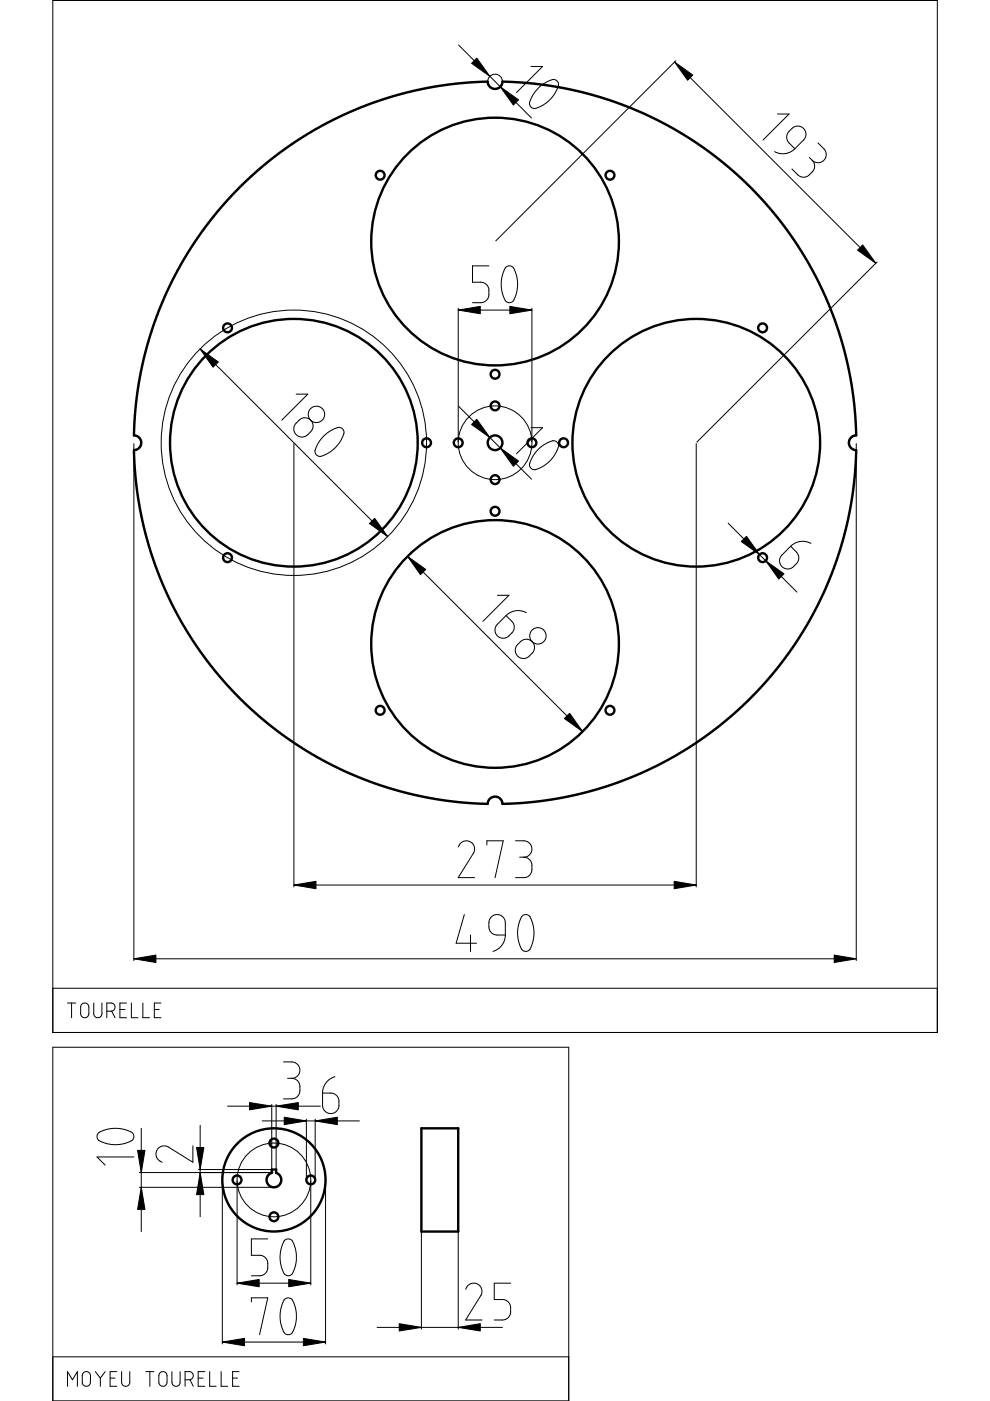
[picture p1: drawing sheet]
<svg xmlns="http://www.w3.org/2000/svg" width="210mm" height="297mm" viewBox="0 0 210 297" stroke-linecap="round" stroke-linejoin="round" font-family="sans-serif">
<g fill="none" stroke="#000" stroke-width=".21">
<path d="M11.2 .1h187.5v218.8h-187.5zM97.2 9.5l15.5 15.5M112.6 14.1h2.4l-5.5 5.5M114.1 18.7l1.6-1.2 1.5-.7 .7 .2 .5 .7v.5l-.4 .9-1.2 1.8-1.6 1.4-1.3 .6-.7 .1-.7-.4-.2-.8 .8-1.8zM143 13.1l42.7 42.7M143.3 12.9l-38.2 38.2M164.8 24.2h2.5l-5.5 5.5M167.3 27.9l1.1-1 .9-.2 .9 .4 .6 .8 .1 .7-.3 .8-2.1 2.1-1.3-1.3-.3-.5-.1-.9zM168.5 31.5l-1.1 .8-1 .3-1.1-.1-1.1-.3M171.6 33.4l.6 .6M172.2 34l.5 .9-.1 1-1 1.2-.6 .4-.8 .1-.7-.2-1.6-1.6M173.4 30.3l1.6 1.7 .2 .6-.1 .7-.4 .7-.9 .5-.9-.1-.7-.4"/>
<path d="M103.7 56.4h-3.5v3.4l2.4 .2 .7 .5 .4 .8-.1 1.7-.6 .8-.7 .4h-2.1M107.2 56.7l.5-.3h.5l.7 .4 .5 1.2 .3 1.3v1.5l-.3 1.6-.5 1.4-.8 .4-.5-.1-.5-.3-.5-1.3-.3-1.3 .1-2.2zM186 55.5l-38.2 38.2M42.4 74l39.8 39.8M97.2 65.7h15.6M97.2 65.3v28.4M112.8 65.3v28.4M28.4 94.1v109.6M62.3 94.1v93.9M62.8 89.7l1.2-1 1.1-.1 .6 .3 .4 .5 .3 .7-.1 .8-.4 .6-.9 .9-.8 .3-.7-.1-.6-.3-.5-.8-.1-.9zM62.8 83.6h2.5l-5.6 5.5M68.5 92.6l1.4-1.2 1.8-.8 .8 .2 .4 .7-.5 1.7-1.1 1.5-1.7 1.4-.9 .4-1 .3-.7-.4-.2-.9 .8-1.8z"/>
<path d="M97.2 86.1l15.5 15.5M112.6 90.7h2.4l-5.5 5.5M113.9 95.5l1.3-1.1 1.9-.9 .8 .1 .5 .6v.5l-.4 1-1.2 1.8-1.6 1.3-1.1 .6-.9 .2-.8-.5-.1-.7 .4-1.2zM147.6 94.1v93.9M181.5 94.1v109.6M86.4 118l37.1 37.1M154.4 110.9l14.6 14.6M165.7 117.8l1.9-2 1.5 1.5 .3 .7-.1 .7-.2 .6-1 .9-.7 .4h-.8l-.7-.4-.6-.8v-.8zM171.9 115.2l-.9-.3-1.2-.1-1.1 .3-1.1 .7M105.4 132.4l1.9-1.9 1.5 1.6 .2 .7v.7l-.3 .5-1 1-.8 .3-.8-.1-.8-.5-.3-.7v-1zM105.5 126.2h2.4l-5.5 5.5M109.7 136.7l1.2-1 .6-.2 .6 .1 .6 .3 .4 .5 .2 .7v.7l-.4 .7-.9 .8-.8 .3-.8-.1-.8-.5-.3-.7v-1z"/>
<path d="M111.6 129.9l-1-.4h-1.2l-1.2 .4-.9 .6M97.2 179.6l.5-.9 1.1-.4 1 .2 .7 .8 .1 .6-.1 .8-3.3 5.4h3.4M103.2 179.1v-.8h3.5l-1.7 7.8M109.3 178.3h2.2l.6 .3 .5 .7 .2 .9-.4 .9-.6 .5-.8 .1M62.3 187.6h85.3M98.4 193.9l-1.7 6.1h4.3M99.8 198.2v3.5M104.1 194.5l.7-.5 .8-.1 .5 .1 .6 .5 .4 .9v2.8h-2.1l-.6-.2-.4-.5-.3-.6v-1.3v-.5zM107.1 198.2l-.1 1.1-.6 1.1-.8 .8-1.1 .5M110.2 181.7h.8M110.6 194.3l.7-.4 .8 .2 .7 1.2 .4 1.5v1.6l-.3 1.6-.6 1.3-.7 .4-.6-.1-.4-.3-.5-1.3-.3-1.1 .1-2.5zM111 181.7l.8 .2 .7 .7 .3 .7-.1 1.6-.4 .6-.7 .5-2.3 .1"/>
<path d="M11.2 209.5h187.5M14.3 212.7h1.7M15.2 212.7v3.1M17.3 213l.4-.3h.4l.4 .2 .3 .3v1.9l-.5 .6-.5 .1-.6-.5-.1-1.9zM19.9 212.7v2.3l.2 .5 .5 .3 .6-.1 .3-.4 .1-2.6M22.6 214.4h1.1l.5-.3 .2-.7-.3-.5-.4-.2h-1.1v3.1M23.7 214.4l.7 1.4M25.4 214h1.1M26.8 212.7h-1.4v3.1h1.4M27.9 212.7v3.1h1.4M28.4 203.3h153.1M30.3 212.7v3.1h1.4"/>
<path d="M32.7 214h1.1M34.1 212.7h-1.4v3.1h1.4M11.2 222h109.4v75.1h-109.4zM30 239.2v21.9M42.4 238.6v19.4M48.2 234.5h19.7M55.6 237.7h20.6M57.6 234.1v13.7M58.5 234.1v13.7M60.1 225.1l2.3 .1 .5 .3 .5 .7 .2 .8-.3 .8-.7 .7-.8 .1M61 228.6h.8M61.8 228.6l1 .3 .6 .8 .2 .5-.1 1.6-.5 .7-.6 .4-2.3 .1"/>
<path d="M65 237.3v12.7M66.8 237.3v12.7M68.4 231.8h2.1l.6 .3 .5 .4 .3 .8v1.3l-.2 .5-.5 .7-.6 .3h-.7l-.9-.4-.3-.3-.3-.9zM71 228.3l-1.1 .5-.8 .8-.6 1.1-.1 1.1M20.9 240.2l2-.8 2.3-.2 1.4 .3 1.3 .6 .4 .5 .1 .5-.4 .7-1.3 .6-1.6 .3h-1.5l-1.4-.4-1.3-.5-.3-.7v-.5zM28.4 245.3h-7.8l1.7 1.7M29.5 248.6h28.4M29.5 251.7h28.4M40.9 243v3.4l-5.4-3.3-.9-.1-.5 .1-.7 .6-.3 1 .3 1 1 .7M42.1 248h15.3M47.1 250.4v34.5M50.3 250.4v22"/>
<path d="M65.9 250.4v22M69 250.4v34.5M50.3 272.1h15.6M53.3 276v-.8h3.5l-1.8 7.8M56.8 262.7h-3.5v3.4l2.4 .2 .7 .4 .4 1-.1 1.4-.5 1-.9 .4h-2M60.3 275.5l.9-.3 .7 .3 .6 1.3 .3 1.3v1.8l-.3 1.4-.5 1.3-.7 .4-.6-.1-.5-.3-.7-2.4-.1-1.3 .1-1.2 .3-1.1zM60.4 263l.4-.3h.5l.6 .3 .5 1.1 .4 1.5v1.5l-.2 1.5-.6 1.5-.8 .4-.5-.1-.5-.4-.5-1.4-.3-1.2 .1-2.4 .4-1.2zM89.3 261.3v20.5M97.2 261.3v20.5M98.7 273.3l.6-.8 .9-.4 1 .1 .8 .7 .2 .8-.2 .8-3.3 5.4h3.5M108.3 272.1h-3.5v3.4l2.4 .1 .7 .6 .4 .9-.1 1.6-.6 .8-.8 .3-2 .1M11.2 287.7h109.4"/>
<path d="M14.3 293.9v-3.1l1.1 1.7 1-1.7v3.1M17.6 291.2l.3-.3 .6-.1 .4 .2 .2 .4 .1 1.8-.3 .5-.3 .2-.7-.1-.4-.5-.1-1.7zM20.2 290.8l1.1 1.4M21.3 292.2v1.7M22.3 290.8l-1 1.4M23.3 292.2h1.1M24.7 290.8h-1.4v3.1h1.4M25.8 290.8v2.4l.2 .4 .5 .3 .7-.1 .3-.5v-2.5M30.9 290.8h1.7M31.8 290.8v3.1M34 291l.7-.2 .4 .2 .3 .4v1.8l-.2 .5-.4 .2-.6-.1-.5-.5v-1.7zM36.4 290.8l.1 2.4 .3 .5 .4 .2 .6-.1 .4-.6v-2.4"/>
<path d="M39.2 292.5h1.1l.4-.2 .3-.7-.4-.6-.3-.2h-1.1v3.1M40.3 292.5l.7 1.4M42 292.2h1.1M43.4 290.8h-1.4v3.1h1.4M44.4 290.8v3.1h1.4M46.9 290.8v3.1h1.4M47.1 284.5h21.9M49.3 292.2h1.1M50.7 290.8h-1.4v3.1h1.4M80 281.4h26.5"/>
<circle cx="105" cy="17.3" r="1.56"/>
<circle cx="62.3" cy="93.9" r="28.1"/>
<circle cx="67.1" cy="87.9" r="1.73"/>
<circle cx="105" cy="93.9" r="7.8"/>
<circle cx="114.1" cy="134.8" r="1.74"/>
<circle cx="58.1" cy="250.2" r="10.9"/>
<circle cx="58.1" cy="250.2" r="7.8"/>
</g>
<g fill="#000" stroke="#000" stroke-width=".21">
<path d="M100 13.4l1.1-1.1 2.8 3.9zM106.1 18.4l3.8 2.8-1.1 1.1zM143 13.1l3.9 2.8-1.1 1.1zM181.8 53l1.1-1.1 2.8 3.9zM42.4 74l3.9 2.8-1.1 1.1zM97.2 65.7l4.6-.7v1.5zM108.1 65l4.7 .7-4.7 .8zM100 90l1.1-1.1 2.8 3.9zM106.1 95l3.8 2.7-1.1 1.1zM78.3 111l1.1-1.1 2.8 3.9zM86.4 118l3.9 2.7-1.1 1.1zM157.2 114.8l1.1-1.1 2.7 3.9z"/>
<path d="M162.3 118.9l3.9 2.8-1.1 1.1zM119.7 152.3l1.1-1.1 2.7 3.9zM62.3 187.6l4.7-.7v1.5zM142.9 186.9l4.7 .7-4.7 .8zM28.4 203.3l4.7-.8v1.6zM176.9 202.5l4.6 .8-4.6 .8zM52.9 233.8l4.7 .7-4.7 .8zM58.5 234.5l4.7-.7v1.5zM60.3 236.9l4.7 .8-4.7 .7zM66.8 237.7l4.7-.8v1.5zM29.2 243.9h1.5l-.7 4.7zM30 251.7l.7 4.7h-1.5z"/>
<path d="M41.7 243.3h1.5l-.8 4.7zM42.4 248.6l.8 4.7h-1.5zM50.3 272.1l4.6-.8v1.5zM61.2 271.3l4.7 .8-4.7 .7zM47.1 284.5l4.7-.7v1.5zM64.3 283.8l4.7 .7-4.7 .8zM84.6 280.6l4.7 .8-4.7 .8zM97.2 281.4l4.6-.8v1.6z"/>
</g>
<g fill="none" stroke="#000" stroke-width=".51">
<path d="M50.1 40.5l5.1-4.8 5.5-4.4 6.4-4 6.6-3.4 6.9-2.6 7.2-2.1 7.2-1.3 4.1-.4 3.9-.2a.51 .51 0 0 1 .5 .7l.7 .7 .9 .2 .9-.4 .5-.8a.49 .49 0 0 1 .8-.4l6.6 .5 7.2 1.2 7.6 2.1 6.5 2.4 7.1 3.5 6 3.7 6.2 4.7 5.3 5 4.7 5.3 3.9 5.2 3.9 6.4 3.1 6.5 2.3 6.2 2 7.3 1.3 7.7 .5 6.9a.54 .54 0 0 1-.7 .6l-.6 .6-.2 .9 .4 1 .8 .4a.45 .45 0 0 1 .3 .7l-.5 6.7-1.2 7.2-2 7.6-2.5 6.5-3.5 7.1-3.7 6-4.7 6.2-5 5.3-5.3 4.7-5.1 3.9-6.5 3.9-6.5 3.1-6.1 2.3-7.4 2.1-7.6 1.2-7 .5a.51 .51 0 0 1-.5-.6l-.7-.7-.8-.2-.9 .3-.5 .9a.49 .49 0 0 1-.8 .3l-6.6-.5-7.3-1.2-7.6-2-6.5-2.4-7.1-3.6-6-3.7-6.1-4.7-5.4-5-4.7-5.3-3.8-5.1-3.9-6.5-3.2-6.4-2.3-6.2-2-7.4-1.3-7.6-.5-6.9a.54 .54 0 0 1 .7-.6l.7-.7 .2-.8-.5-1-.8-.4a.45 .45 0 0 1-.3-.8l.5-6.6 1.2-7.3 2.1-7.6 2.4-6.5 3-6.2 3.8-6.3 3.9-5.3zM89.3 239.2h7.9v21.9h-7.9zM57.6 248h.9v.7l.9 .5 .2 .7v.7l-.3 .5-1 .6h-.7l-.5-.3-.6-.9 .2-1 .3-.5 .6-.3z"/>
<circle cx="80.6" cy="37.1" r=".94"/>
<circle cx="129.3" cy="37.1" r=".94"/>
<circle cx="105" cy="51.2" r="26.3"/>
<circle cx="48.2" cy="69.5" r=".94"/>
<circle cx="105" cy="79.3" r=".94"/>
<circle cx="161.7" cy="69.5" r=".94"/>
<circle cx="62.3" cy="93.9" r="26.3"/>
<circle cx="90.4" cy="93.9" r=".94"/>
<circle cx="97.2" cy="93.9" r=".94"/>
<circle cx="105" cy="93.9" r="1.56"/>
<circle cx="105" cy="86.1" r=".94"/>
<circle cx="112.8" cy="93.9" r=".94"/>
<circle cx="119.5" cy="93.9" r=".94"/>
<circle cx="147.6" cy="93.9" r="26.3"/>
<circle cx="48.2" cy="118.2" r=".94"/>
<circle cx="105" cy="108.4" r=".94"/>
<circle cx="105" cy="101.7" r=".94"/>
<circle cx="161.7" cy="118.2" r=".94"/>
<circle cx="105" cy="136.5" r="26.3"/>
<circle cx="80.6" cy="150.6" r=".94"/>
<circle cx="129.3" cy="150.6" r=".94"/>
<circle cx="50.3" cy="250.2" r=".94"/>
<circle cx="58.1" cy="250.2" r="10.9"/>
<circle cx="58.1" cy="258" r=".94"/>
<circle cx="58.1" cy="242.4" r=".94"/>
<circle cx="65.9" cy="250.2" r=".94"/>
</g>
</svg>
